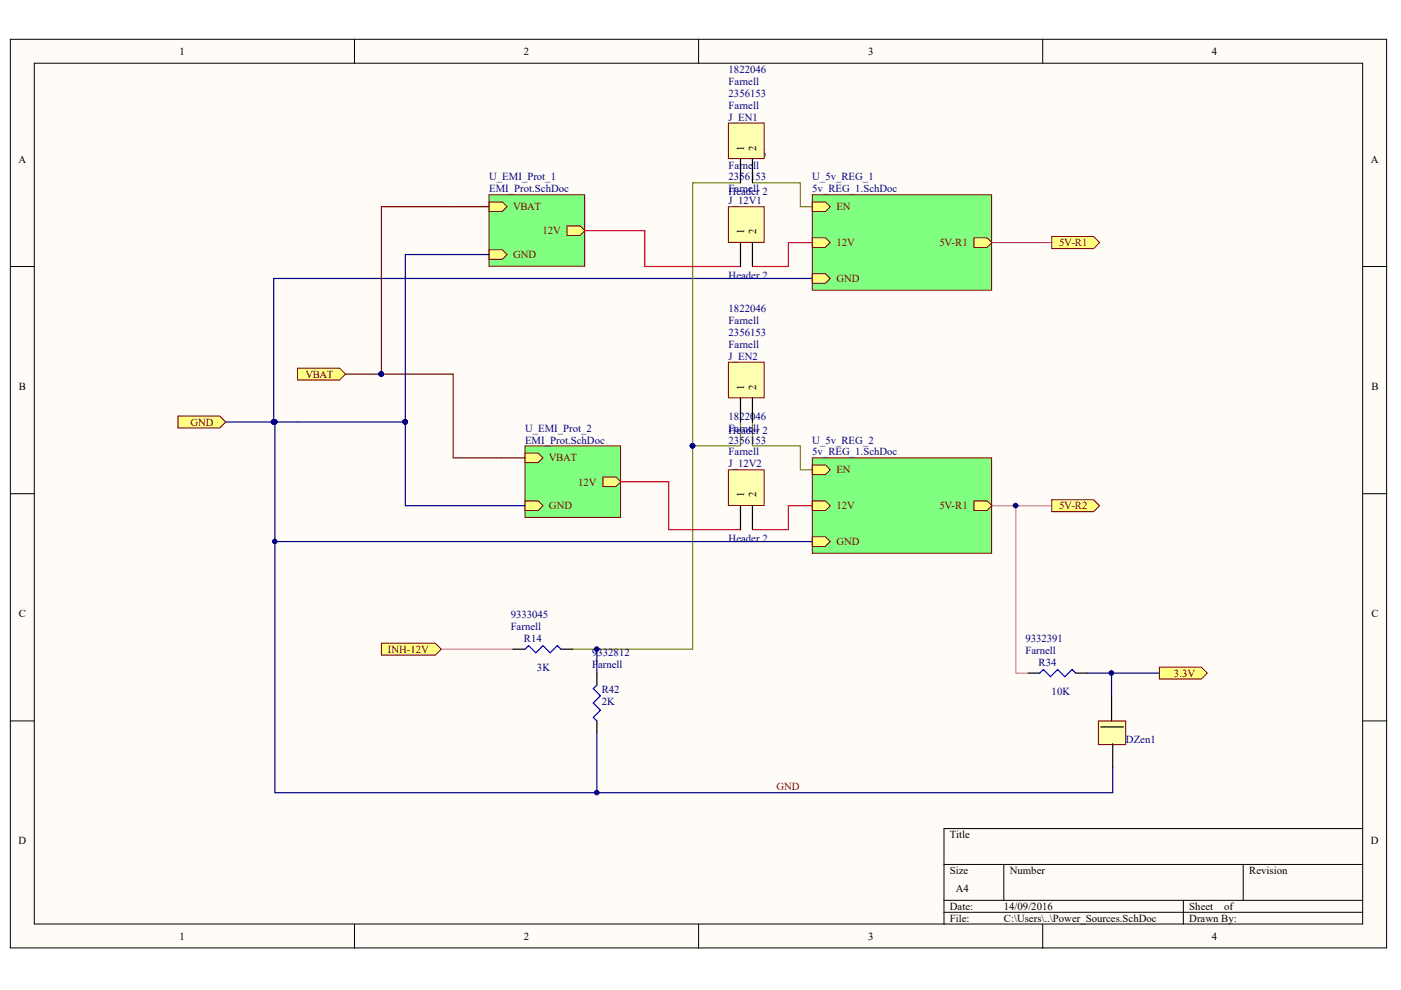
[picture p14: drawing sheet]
<svg xmlns="http://www.w3.org/2000/svg" width="297mm" height="210mm" viewBox="0 0 297 210" stroke-linecap="round" stroke-linejoin="round" font-family="sans-serif">
<defs><g id="words">
<g font-size="2.3">
<text x="38.1" y="11.6">1</text>
<text x="111.1" y="11.6">2</text>
<text x="184" y="11.6">3</text>
<text x="257" y="11.6">4</text>
<text x="3.9" y="34.5">A</text>
<text x="157.8" y="31.9" transform="rotate(-90 157.8 31.9)">1</text>
<text x="160.3" y="31.9" transform="rotate(-90 160.3 31.9)">2</text>
<text x="290.7" y="34.5">A</text>
<text x="157.8" y="49.7" transform="rotate(-90 157.8 49.7)">1</text>
<text x="160.3" y="49.7" transform="rotate(-90 160.3 49.7)">2</text>
<text x="4" y="82.6">B</text>
<text x="157.8" y="82.6" transform="rotate(-90 157.8 82.6)">1</text>
<text x="160.3" y="82.6" transform="rotate(-90 160.3 82.6)">2</text>
<text x="290.7" y="82.6">B</text>
<text x="157.8" y="105.4" transform="rotate(-90 157.8 105.4)">1</text>
<text x="160.3" y="105.4" transform="rotate(-90 160.3 105.4)">2</text>
<text x="4" y="130.8">C</text>
<text x="290.7" y="130.8">C</text>
<text x="3.9" y="179">D</text>
<text x="201.4" y="177.7">Title</text>
<text x="290.7" y="179">D</text>
<text x="201.4" y="185.3">Size</text>
<text x="214.1" y="185.3">Number</text>
<text x="264.9" y="185.3">Revision</text>
<text x="202.7" y="189.1">A4</text>
<text x="201.4" y="192.9">Date:</text>
<text x="201.4" y="195.5">File:</text>
<text x="212.8" y="192.9">14/09/2016</text>
<text x="212.8" y="195.5">C:\Users\..\Power_Sources.SchDoc</text>
<text x="252.2" y="192.9">Sheet</text>
<text x="252.2" y="195.5">Drawn By:</text>
<text x="259.6" y="192.9">of</text>
<text x="38.1" y="199.3">1</text>
<text x="111.1" y="199.3">2</text>
<text x="184" y="199.3">3</text>
<text x="257" y="199.3">4</text>
</g>
<g font-size="2.3" fill="#000080">
<text x="154.5" y="18">Farnell</text>
<text x="154.5" y="15.4">1822046</text>
<text x="154.5" y="23">Farnell</text>
<text x="154.5" y="20.5">2356153</text>
<text x="154.5" y="25.6">J_EN1</text>
<text x="154.5" y="35.7">Farnell</text>
<text x="154.5" y="33.2">1822046</text>
<text x="103.7" y="38.3">U_EMI_Prot_1</text>
<text x="103.7" y="40.8">EMI_Prot.SchDoc</text>
<text x="154.5" y="40.8">Farnell</text>
<text x="154.5" y="38.3">2356153</text>
<text x="154.5" y="41.3">Header 2</text>
<text x="172.2" y="38.3">U_5v_REG_1</text>
<text x="172.2" y="40.8">5v_REG_1.SchDoc</text>
<text x="154.5" y="43.3">J_12V1</text>
<text x="154.5" y="59.1">Header 2</text>
<text x="154.5" y="71.2">2356153</text>
<text x="154.5" y="68.7">Farnell</text>
<text x="154.5" y="66.1">1822046</text>
<text x="154.5" y="73.7">Farnell</text>
<text x="154.5" y="76.3">J_EN2</text>
<text x="154.5" y="89">1822046</text>
<text x="111.3" y="91.5">U_EMI_Prot_2</text>
<text x="111.3" y="94">EMI_Prot.SchDoc</text>
<text x="154.5" y="94">2356153</text>
<text x="154.5" y="91.5">Farnell</text>
<text x="154.5" y="92">Header 2</text>
<text x="172.2" y="94">U_5v_REG_2</text>
<text x="154.5" y="96.6">Farnell</text>
<text x="154.5" y="99.1">J_12V2</text>
<text x="172.2" y="96.6">5v_REG_1.SchDoc</text>
<text x="154.5" y="114.8">Header 2</text>
<text x="108.3" y="131.1">9333045</text>
<text x="108.3" y="133.6">Farnell</text>
<text x="111.1" y="136.1">R14</text>
<text x="217.4" y="136.1">9332391</text>
<text x="113.9" y="142.2">3K</text>
<text x="125.5" y="141.7">Farnell</text>
<text x="125.5" y="139.2">9332812</text>
<text x="217.4" y="138.7">Farnell</text>
<text x="220.2" y="141.2">R34</text>
<text x="127.6" y="149.6">2K</text>
<text x="127.6" y="147">R42</text>
<text x="223" y="147.3">10K</text>
<text x="238.7" y="157.5">DZen1</text>
</g>
<g font-size="2.3" fill="#800000">
<text x="108.8" y="44.6">VBAT</text>
<text x="177.3" y="44.6">EN</text>
<text x="115" y="49.7">12V</text>
<text x="177.3" y="52.2">12V</text>
<text x="199.2" y="52.2">5V-R1</text>
<text x="224.6" y="52.2">5V-R1</text>
<text x="108.8" y="54.8">GND</text>
<text x="177.3" y="59.8">GND</text>
<text x="64.7" y="80.1">VBAT</text>
<text x="40.4" y="90.2">GND</text>
<text x="116.4" y="97.8">VBAT</text>
<text x="177.3" y="100.4">EN</text>
<text x="122.6" y="102.9">12V</text>
<text x="116.4" y="108">GND</text>
<text x="177.3" y="108">12V</text>
<text x="199.2" y="108">5V-R1</text>
<text x="224.6" y="108">5V-R2</text>
<text x="177.3" y="115.6">GND</text>
<text x="82.2" y="138.4">INH-12V</text>
<text x="248.9" y="143.5">3.3V</text>
<text x="164.6" y="167.6">GND</text>
</g>
</g></defs>
<g fill="#fffcf8" stroke="#000" stroke-width=".21">
<path d="M2.2 8.3h291.8v192.7h-291.8z"/>
<path d="M7.3 13.4h281.6v182.5h-281.6z"/>
</g>
<g fill="none" stroke="#000" stroke-width=".21">
<path d="M75.2 8.3v5.1M148.1 8.3v5.1M221.1 8.3v5.1M2.2 56.5h5.1M289 56.5h5M2.2 104.7h5.1M289 104.7h5M2.2 152.9h5.1M289 152.9h5M289 175.7h-88.9v20.3M75.2 196v5M148.1 196v5"/>
<path d="M200.1 183.3h88.9M200.1 190.9h88.9M200.1 193.4h88.9M212.8 183.3v7.6M221.1 196v5M250.9 190.9v5.1M263.6 183.3v7.6"/>
</g>
<path d="M172.2 51.4h-5.1v5.1h-7.6M172.2 107.2h-5.1v5.1h-7.6" fill="none" stroke="#f00" stroke-width=".25"/>
<path d="M159.5 38.8h10.2v5h2.5M159.5 89.5v5h10.2v5.1h2.5" fill="none" stroke="#808000" stroke-width=".25"/>
<path d="M73.3 79.3h7.6" fill="none" stroke="#800000" stroke-width=".25"/>
<g fill="#000080" stroke="#000080" stroke-width=".21">
<circle cx="80.8" cy="79.3" r=".49"/>
<circle cx="58" cy="89.4" r=".48"/>
</g>
<path d="M172.2 59h-114.2v30.5" fill="none" stroke="#000080" stroke-width=".25"/>
<g fill="#ffff80" stroke="#800000" stroke-width=".21">
<path d="M63.1 78.1h8.9l1.3 1.2-1.3 1.3h-8.9z" fill-rule="evenodd"/>
<path d="M37.7 88.2h8.9l1.3 1.3-1.3 1.2h-8.9z" fill-rule="evenodd"/>
<path d="M80.9 136.4h11.4l1.3 1.2-1.3 1.3h-11.4z" fill-rule="evenodd"/>
<path d="M223 50.2h8.9l1.2 1.2-1.2 1.3h-8.9z" fill-rule="evenodd"/>
<path d="M223 106h8.9l1.2 1.2-1.2 1.3h-8.9z" fill-rule="evenodd"/>
<path d="M245.8 141.4h8.9l1.3 1.3-1.3 1.3h-8.9z" fill-rule="evenodd"/>
</g>
<path d="M157 38.8h-10.2v55.7M146.8 94.5v43.1h-25.3M157 89.5v5h-10.2" fill="none" stroke="#808000" stroke-width=".25"/>
<g fill="#000080" stroke="#000080" stroke-width=".21">
<circle cx="146.8" cy="94.5" r=".48"/>
<circle cx="126.5" cy="137.6" r=".48"/>
<circle cx="126.5" cy="168" r=".48"/>
<circle cx="215.3" cy="107.2" r=".49"/>
<circle cx="235.6" cy="142.7" r=".49"/>
</g>
<path d="M210.3 51.4h12.7M210.3 107.2h12.7M215.4 107.2v35.5h2.5M93.6 137.6h15.2" fill="none" stroke="#f0f" stroke-width=".25"/>
<path d="M108.8 137.6h2.5M118.9 137.6h2.6M126.5 142.7v2.6M126.5 152.9v2.5M217.9 142.7h2.5M228.1 142.7h2.5" fill="none" stroke="#000" stroke-width=".25"/>
<path d="M111.3 137.6l.8-.7 1.5 1.5 1.5-1.5 1.5 1.5 1.6-1.5 .7 .7M126.5 145.3l-.7 .7 1.5 1.5-1.5 1.6 1.5 1.5-1.5 1.5 .7 .8M220.4 142.7l.8-.7 1.5 1.5 1.5-1.5 1.6 1.5 1.5-1.5 .8 .7" fill="none" stroke="#00f" stroke-width=".25"/>
<path d="M126.5 137.6v5.1M126.5 155.4v12.7M230.6 142.7h15.2M235.7 142.7v5.1" fill="none" stroke="#000080" stroke-width=".25"/>
<path d="M172.2 41.3h38v20.2h-38z" fill="#80ff80" stroke="#800000" stroke-width=".21"/>
<g fill="#ffff80" stroke="#800000" stroke-width=".21">
<path d="M172.2 50.4h2.8l1 1-1 1h-2.8z" fill-rule="evenodd"/>
<path d="M172.2 58h2.8l1 1-1 1.1h-2.8z" fill-rule="evenodd"/>
<path d="M172.2 42.8h2.8l1 1-1 1h-2.8z" fill-rule="evenodd"/>
<path d="M206.5 50.4h2.8l1 1-1 1h-2.8z" fill-rule="evenodd"/>
</g>
<path d="M172.2 97.1h38v20.2h-38z" fill="#80ff80" stroke="#800000" stroke-width=".21"/>
<g fill="#ffff80" stroke="#800000" stroke-width=".21">
<path d="M172.2 106.2h2.8l1 1-1 1h-2.8z" fill-rule="evenodd"/>
<path d="M172.2 113.8h2.8l1 1-1 1h-2.8z" fill-rule="evenodd"/>
<path d="M172.2 98.6h2.8l1 1-1 1h-2.8z" fill-rule="evenodd"/>
<path d="M206.5 106.2h2.8l1 1-1 1h-2.8z" fill-rule="evenodd"/>
</g>
<path d="M103.7 41.3h20.3v15.2h-20.3z" fill="#80ff80" stroke="#800000" stroke-width=".21"/>
<g fill="#ffff80" stroke="#800000" stroke-width=".21">
<path d="M103.7 42.8h2.8l1 1-1 1h-2.8z" fill-rule="evenodd"/>
<path d="M103.7 53h2.8l1 1-1 1h-2.8z" fill-rule="evenodd"/>
<path d="M120.2 47.9h2.8l1 1-1 1h-2.8z" fill-rule="evenodd"/>
</g>
<path d="M111.3 94.5h20.3v15.2h-20.3z" fill="#80ff80" stroke="#800000" stroke-width=".21"/>
<g fill="#ffff80" stroke="#800000" stroke-width=".21">
<path d="M111.3 96.1h2.8l1 1-1 1h-2.8z" fill-rule="evenodd"/>
<path d="M111.3 106.2h2.8l1 1-1 1h-2.8z" fill-rule="evenodd"/>
<path d="M127.8 101.1h2.8l1 1-1 1.1h-2.8z" fill-rule="evenodd"/>
</g>
<path d="M103.7 43.8h-22.8v35.5h15.2v17.8h15.2" fill="none" stroke="#800000" stroke-width=".25"/>
<g fill="#000080" stroke="#000080" stroke-width=".21">
<circle cx="80.8" cy="79.3" r=".49"/>
<circle cx="85.9" cy="89.4" r=".49"/>
</g>
<path d="M103.7 54h-17.8v35.5M63.1 89.5h22.8M85.9 89.5v17.7h25.4" fill="none" stroke="#000080" stroke-width=".25"/>
<path d="M124 48.9h12.7v7.6h20.3M131.6 102.1h10.2v10.2h15.2" fill="none" stroke="#f00" stroke-width=".25"/>
<path d="M154.4 99.6h7.6v7.6h-7.6z" fill="#ffffb0" stroke="#800000" stroke-width=".21"/>
<path d="M157 107.2v5.1M159.5 107.2v5.1" fill="none" stroke="#000" stroke-width=".25"/>
<path d="M154.4 43.8h7.6v7.6h-7.6z" fill="#ffffb0" stroke="#800000" stroke-width=".21"/>
<path d="M157 51.4v5.1M159.5 51.4v5.1" fill="none" stroke="#000" stroke-width=".25"/>
<path d="M154.4 76.8h7.6v7.5h-7.6z" fill="#ffffb0" stroke="#800000" stroke-width=".21"/>
<path d="M157 84.4v5.1M159.5 84.4v5.1" fill="none" stroke="#000" stroke-width=".25"/>
<path d="M154.4 26.1h7.6v7.5h-7.6z" fill="#ffffb0" stroke="#800000" stroke-width=".21"/>
<path d="M157 33.7v5.1M159.5 33.7v5.1" fill="none" stroke="#000" stroke-width=".25"/>
<path d="M58.3 89.5v78.6h177.6v-5.4" fill="none" stroke="#000080" stroke-width=".25"/>
<circle cx="58.3" cy="89.4" r=".48" fill="#000080" stroke="#000080" stroke-width=".21"/>
<path d="M232.9 152.9h5.8v5h-5.8z" fill="#ffffb0" stroke="#800000" stroke-width=".21"/>
<path d="M233.4 154.1h4.8M235.7 147.8v5.1M235.9 157.7v5" fill="none" stroke="#000" stroke-width=".25"/>
<path d="M47.9 89.5h15.2M58.3 114.8h113.9" fill="none" stroke="#000080" stroke-width=".25"/>
<g fill="#000080" stroke="#000080" stroke-width=".21">
<circle cx="58.3" cy="89.4" r=".48"/>
<circle cx="58" cy="89.4" r=".48"/>
<circle cx="58.3" cy="114.8" r=".48"/>
</g>
<use href="#words"/>
</svg>
